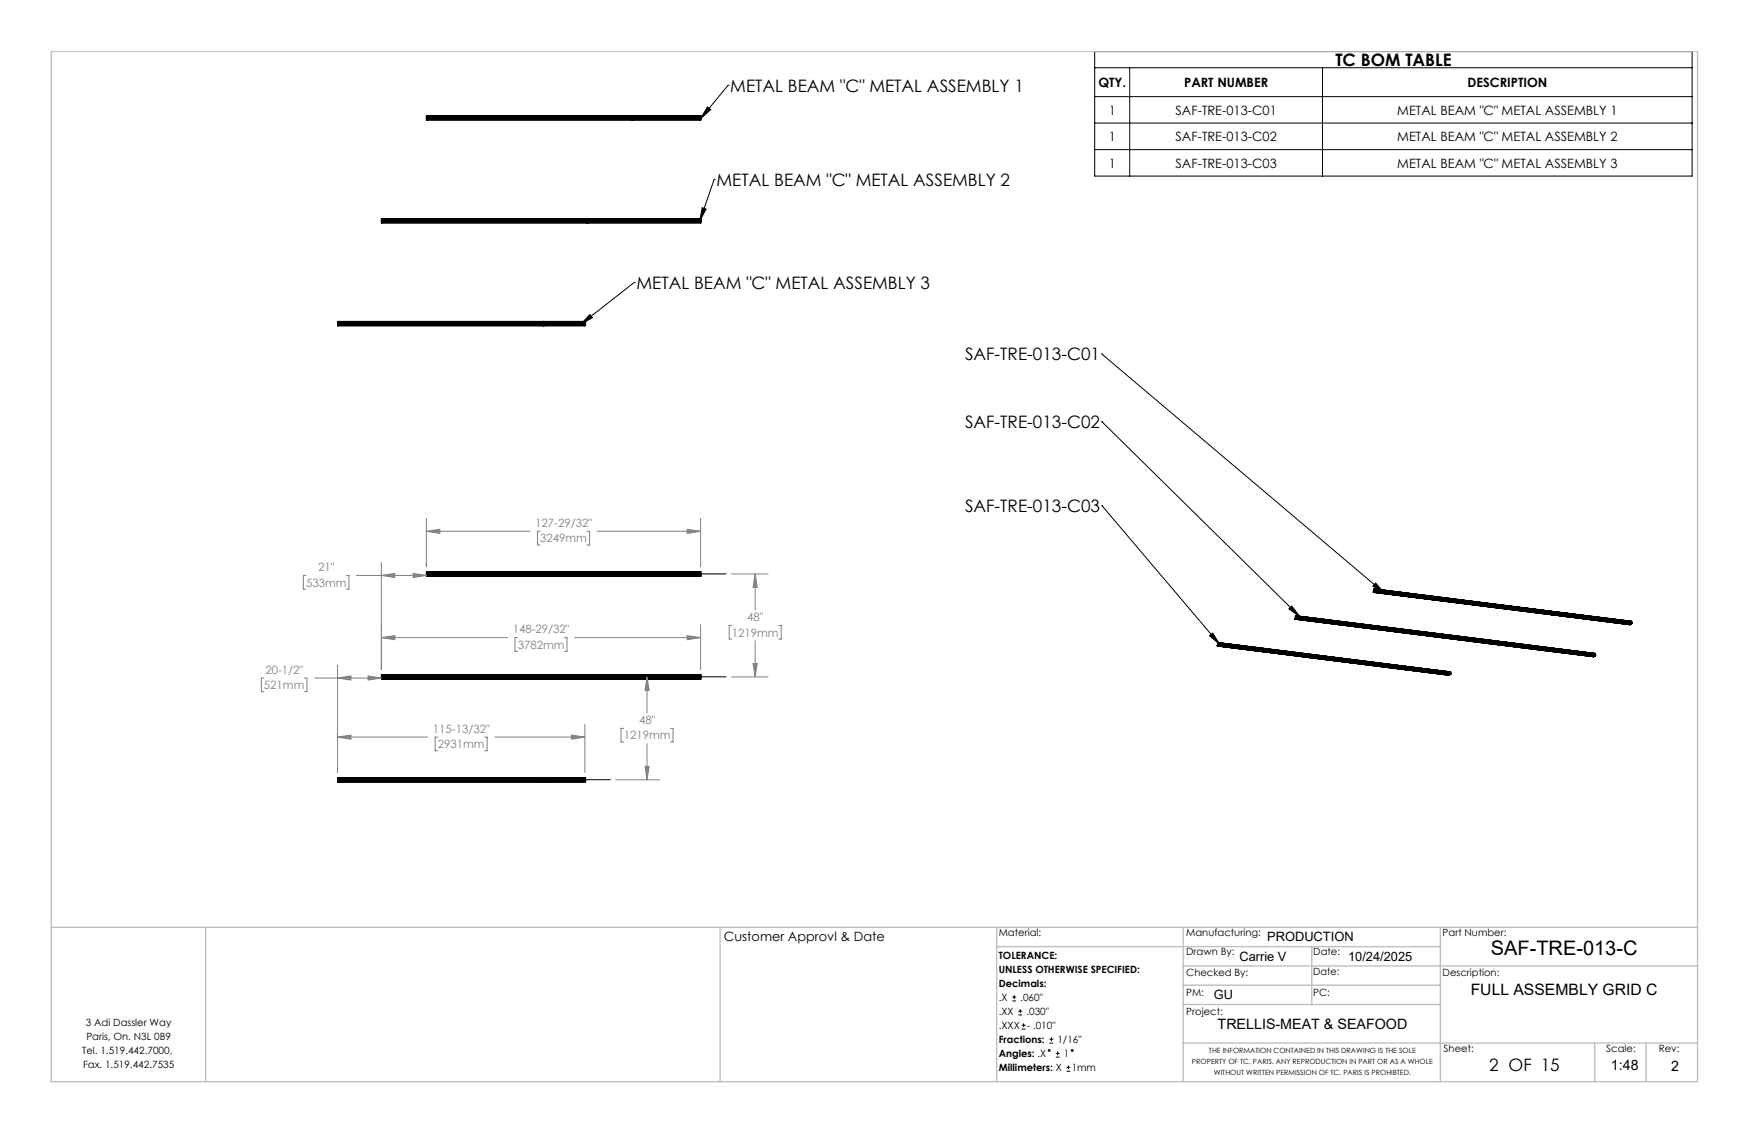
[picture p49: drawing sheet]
<svg xmlns="http://www.w3.org/2000/svg" width="432mm" height="279mm" viewBox="0 0 432 279" stroke-linecap="round" stroke-linejoin="round" font-family="sans-serif">
<defs><g id="words">
<text font-size="4.9" x="368.1" y="235.8">SAF-TRE-013-C</text>
<g font-size="4.2">
<text x="329.7" y="16.2">TC BOM TABLE</text>
<text x="180.3" y="22.7">METAL BEAM &quot;C&quot; METAL ASSEMBLY 1</text>
<text x="176.9" y="45.9">METAL BEAM &quot;C&quot; METAL ASSEMBLY 2</text>
<text x="157.2" y="71.4">METAL BEAM &quot;C&quot; METAL ASSEMBLY 3</text>
<text x="238.3" y="88.9">SAF-TRE-013-C01</text>
<text x="238.3" y="105.6">SAF-TRE-013-C02</text>
<text x="238.3" y="126.3">SAF-TRE-013-C03</text>
<text x="367.6" y="264.2">2 OF 15</text>
</g>
<text font-size="3.9" x="363.1" y="245.6">FULL ASSEMBLY GRID C</text>
<g font-size="3.5">
<text x="300.6" y="253.9">TRELLIS-MEAT &amp; SEAFOOD</text>
<text x="397.7" y="264.2">1:48</text>
<text x="412.6" y="264.3">2</text>
</g>
<g font-size="3.2">
<text x="271.2" y="21.4">QTY.</text>
<text x="292.3" y="21.4">PART NUMBER</text>
<text x="362.3" y="21.4">DESCRIPTION</text>
<text x="273.7" y="28.3">1</text>
<text x="290.2" y="28.3">SAF-TRE-013-C01</text>
<text x="345" y="28.3">METAL BEAM &quot;C&quot; METAL ASSEMBLY 1</text>
<text x="273.7" y="34.8">1</text>
<text x="290.2" y="34.8">SAF-TRE-013-C02</text>
<text x="345" y="34.8">METAL BEAM &quot;C&quot; METAL ASSEMBLY 2</text>
<text x="273.7" y="41.4">1</text>
<text x="290.2" y="41.4">SAF-TRE-013-C03</text>
<text x="345" y="41.4">METAL BEAM &quot;C&quot; METAL ASSEMBLY 3</text>
<text x="178.7" y="232.3">Customer Approvl &amp; Date</text>
<text x="312.9" y="232.3">PRODUCTION</text>
<text x="306" y="237.1">Carrie V</text>
<text x="332.8" y="237.1">10/24/2025</text>
<text x="299.7" y="246.6">GU</text>
</g>
<g font-size="2.8" fill="#808080">
<text x="132.1" y="130.1">127-29/32&quot;</text>
<text x="133.4" y="133.9">3249mm</text>
<text x="78.5" y="141">21&quot;</text>
<text x="75.6" y="144.8">533mm</text>
<text x="184.5" y="153.3">48&quot;</text>
<text x="126.6" y="156.3">148-29/32&quot;</text>
<text x="127.8" y="160.1">3782mm</text>
<text x="180.7" y="157.1">1219mm</text>
<text x="65.5" y="166.3">20-1/2&quot;</text>
<text x="65.2" y="170.1">521mm</text>
<text x="157.8" y="178.7">48&quot;</text>
<text x="106.9" y="180.9">115-13/32&quot;</text>
<text x="108.1" y="184.7">2931mm</text>
<text x="154" y="182.5">1219mm</text>
</g>
<g font-size="2.5">
<text x="246.6" y="231">Material:</text>
<text x="292.9" y="231">Manufacturing:</text>
<text x="356.2" y="231.1">Part Number:</text>
<text x="246.6" y="236.6">TOLERANCE:</text>
<text x="292.9" y="235.8">Drawn By:</text>
<text x="324.2" y="235.8">Date:</text>
<text x="246.6" y="240.1">UNLESS OTHERWISE SPECIFIED:</text>
<text x="246.6" y="243.6">Decimals:</text>
<text x="292.9" y="241">Checked By:</text>
<text x="292.9" y="245.7">PM:</text>
<text x="324.2" y="245.7">PC:</text>
<text x="324.2" y="240.7">Date:</text>
<text x="356.2" y="241">Description:</text>
<text x="246.6" y="247">.X</text>
<text x="246.6" y="250.5">.XX</text>
<text x="251.9" y="247">.060&quot;</text>
<text x="253.4" y="250.5">.030&quot;</text>
<text x="292.9" y="250.6">Project:</text>
<text x="21.2" y="253.2">3 Adi Dassler Way</text>
<text x="21.3" y="256.7">Paris, On. N3L 0B9</text>
<text x="246.6" y="257.4">Fractions:</text>
<text x="246.6" y="254">.XXX</text>
<text x="253.5" y="254">- .010&quot;</text>
<text x="261.1" y="257.4">1/16&quot;</text>
<text x="20.3" y="260.1">Tel. 1.519.442.7000,</text>
<text x="20.5" y="263.6">Fax. 1.519.442.7535</text>
<text x="246.6" y="260.9">Angles: .X</text>
<text x="262.6" y="260.9">1</text>
<text x="356.4" y="259.7">Sheet:</text>
<text x="396.6" y="259.7">Scale:</text>
<text x="409.5" y="259.7">Rev:</text>
<text x="246.6" y="264.4">Millimeters: X</text>
<text x="264.6" y="264.4">1mm</text>
</g>
<g font-size="1.8">
<text x="294.3" y="262.7">PROPERTY OF TC. PARIS. ANY REPRODUCTION IN PART OR AS A WHOLE</text>
<text x="298.5" y="259.9">THE INFORMATION CONTAINED IN THIS DRAWING IS THE SOLE</text>
<text x="299.7" y="265.4">WITHOUT WRITTEN PERMISSION OF TC. PARIS IS PROHIBTED.</text>
</g>
</g></defs>
<g fill="none" stroke="#000" stroke-width=".25">
<path d="M270.3 12.7h147.5v30.8h-147.5zM270.3 16.7h147.5M278.9 16.7v26.8M326.5 16.7v26.8M105.3 29.1l67.7 .1zM105.3 28.9h.1M105.3 29h.1M105.3 29.3h.1M105.3 28.5h.1M105.3 29.6h.1M105.3 28.5v1.1M105.3 28.9h67.7"/>
<path d="M105.3 29.3h67.7M105.3 29h67.7M105.3 28.5h67.7M105.3 29.6h67.7M154.4 28.9h.1M154.4 28.8h.1M154.4 29.3h.1M154.4 28.8h.2M154.4 29.3h.2M154.4 28.8v.1M154.6 28.9h.1M154.6 28.8v.1"/>
<path d="M154.6 28.8h.1M154.6 29.3h.1M154.6 28.8l-.2 .1M154.6 29.3h-.2M155.1 28.9h.1M155.1 28.8h.1M155.1 29.3h.1M155.1 28.8v.1M155.2 29.3h.1M155.2 28.8v.1M155.2 28.9h.1M155.2 28.8h.1"/>
<path d="M155.2 28.8l-.1 .1M155.2 29.3h-.1M156.1 28.9h.1M156.1 29h.1M156.1 29.1v.1M156.1 29.3h.1M156.1 28.5h.1M156.1 29.6h.1M156.1 28.5v1.1M157 28.8v.1M157 28.9h.1M157 29.3h.1"/>
<path d="M157 28.8h.1M157.1 28.8h.1M157.1 29.3h.1M157.1 28.8l-.1 .1M157.1 28.9h.1M157.1 29.3h-.1M157.6 28.9h.1M157.6 28.8h.1M157.6 29.3h.1M157.6 28.8v.1M157.7 28.9h.1M157.7 28.8v.1"/>
<path d="M157.7 28.8h.1M157.7 29.3h.1M157.7 28.8l-.1 .1M157.7 29.3h-.1M173 28.9h.1M173 29h.1M173 29.3h.1M173 28.5h.1M173 29.6h.1M173 28.5v1.1M174.7 26.4l.8 .7-2.5 2.2zM179.7 21.1h.1"/>
<path d="M179.7 21.1l-6.7 8.2M270.3 23.8h147.5M270.3 30.4h147.5M270.3 36.9h147.5M94.2 54.4h.1M94.2 54.5v.1M94.2 54.7h.1M94.2 54.3h.1M94.2 53.9h.1M94.2 55h.1M94.2 53.9v1.1M94.2 54.3h78.8"/>
<path d="M94.2 54.7h78.8M94.2 54.4h78.8M94.2 54.5h78.8M94.2 53.9h78.8M94.2 55h78.8M143.3 54.7h.1M143.3 54.3h.1M143.3 54.2h.1M143.4 54.3h.1M143.4 54.7h.1M143.4 54.2v.1M143.4 54.7h-.1"/>
<path d="M143.4 54.2l-.1 .1M144 54.7h.1M144 54.3h.1M144 54.2h.1M144.1 54.7h.1M144.1 54.2v.1M144.1 54.2h.1M144.1 54.7h-.1M144.1 54.2l-.1 .1M144.1 54.3h.1M145 54.4h.1M145 54.3h.1"/>
<path d="M145 54.7h.1M145 54.5v.1M145 53.9h.1M145 55h.1M145 53.9v1.1M145.8 54.2l.1 .1M145.8 54.3h.1M145.8 54.7h.1M145.8 54.2h.1M145.8 54.3h.2M145.9 54.2h.1M145.9 54.7h.1"/>
<path d="M146.5 54.7h.1M146.5 54.3h.1M146.5 54.2h.1M146.6 54.7h.1M146.6 54.2v.1M146.6 54.3h.1M146.6 54.7h-.1M146.6 54.2l-.1 .1M173 54.4h.1M173 54.3h.1M173 54.7h.1M173 54.5v.1"/>
<path d="M173 53.9h.1M173 55h.1M173 53.9v1.1M173.4 51.3l.9 .3-1.5 3zM176.3 44.3h.1M176.3 44.3l-3.5 10.3M83.3 79.9l61.1 .1zM83.3 79.7h.1M83.3 79.8h.1M83.3 79.3h.1M83.3 79.3v1.1M83.3 79.7h61.1"/>
<path d="M83.3 79.8h61.1M83.3 79.3h61.1M132.5 79.6v.1M132.5 79.6h.1M132.5 79.7h.1M132.6 79.6v.1M132.6 79.6l-.1 .1M132.6 79.7h.1M133.1 79.6h.1M133.1 79.6v.1M133.1 79.7h.1M133.2 79.7h.1"/>
<path d="M133.2 79.6v.1M133.2 79.6h.1M133.2 79.6l-.1 .1M134.1 79.7h.1M134.1 79.8h.1M134.1 79.9v.1M134.1 79.3h.1M134.1 79.3v1.1M135 79.6v.1M135 79.7h.1M135 79.6h.1M135.1 79.7h.1"/>
<path d="M135.1 79.6h.1M135.1 79.6l-.1 .1M135.6 79.6l.1 .1M135.6 79.6h.1M135.7 79.7h.1M135.7 79.6h.1M135.7 79.6l.1 .1M135.7 79.6v.1M135.8 79.7h.1M144.4 79.7h.1M144.4 79.8h.1M144.4 79.3h.1"/>
<path d="M144.4 79.3v1.1M145.6 77.6l.7 .8-3 1.7zM156.6 69.7h.1M156.6 69.7l-13.3 10.4M83.3 80.1h.1M83.3 80.4h.1M83.3 80.1h61.1M83.3 80.4h61.1M132.5 80.1h.1M132.6 80.1h.1M132.6 80.1h-.1M133.1 80.1h.1"/>
<path d="M133.2 80.1h.1M133.2 80.1h-.1M134.1 80.1h.1M134.1 80.4h.1M135 80.1h.1M135.1 80.1h.1M135.1 80.1h-.1M135.6 80.1h.1M135.6 80.1h.2M135.7 80.1h.1M135.8 80.1h.1M135.8 80.1h-.1"/>
<path d="M144.4 80.1h.1M144.4 80.4h.1M272 87.4h.1M272 87.4l69.8 59M272 104.1h.1M272 104.1l48.9 48.1M272 124.8h.1M272 124.8l29.2 34.3M105.3 141.8h.1M105.3 141.5h.1M105.3 141.6h.1M105.3 141.9h.1"/>
<path d="M105.3 141.1h.1M105.3 142.2h.1M105.3 141.5h67.7M105.3 141.9h67.7M105.3 141.6h67.7M105.3 141.8h67.7M105.3 141.1h67.7M105.3 142.2h67.7M105.3 141.1v1.1M154.4 141.5h.1M154.4 141.4h.1M154.4 141.9h.1"/>
<path d="M154.4 141.5h.2M154.4 141.4h.2M154.4 141.9h.2M154.4 141.4v.1M154.6 141.5h.1M154.5 141.9h.1M154.6 141.4h.1M154.6 141.9h.1M154.6 141.4l-.2 .1M154.6 141.9h-.2M155.1 141.5h.1M155.1 141.4h.1"/>
<path d="M155.1 141.9h.1M155.1 141.4v.1M155.2 141.5h.1M155.2 141.9h.1M155.2 141.4h.1M155.2 141.4l-.1 .1M156.1 141.5h.1M156.1 141.6h.1M156.1 141.8h.1M156.1 141.9h.1M156.1 141.1h.1M156.1 142.2h.1"/>
<path d="M156.1 141.1v1.1M157 141.4v.1M157 141.5h.1M157 141.9h.1M157 141.4h.1M157.1 141.4v.1M157.1 141.4h.1M157.1 141.9h.1M157.1 141.4l-.1 .1M157.1 141.5h.1M157.1 141.9h-.1M157.6 141.5h.1"/>
<path d="M157.6 141.4h.1M157.6 141.9h.1M157.6 141.4v.1M157.7 141.9h.1M157.7 141.5h.1M157.7 141.4h.1M157.7 141.4l-.1 .1M157.7 141.9h-.1M173 141.5h.1M173 141.6h.1M173 141.8h.1M173 141.9h.1"/>
<path d="M173 141.1h.1M173 142.2h.1M173 141.1v1.1M298.6 156.9l.8-.7 1.8 2.9zM300.5 159.3h.1M300.5 159.4h.1M300.5 159.3l57.1 7.2M300.5 159.5l57.1 7.1M300.5 159.3l47.6 6M300.5 159.4l47.6 6M300.6 159.3l.2-.1zM300.6 159.4h.2z"/>
<path d="M300.6 158.8h.1M300.6 159h.1M300.6 159.3h.1M300.6 159.3h.2M300.6 159.4h.1M300.6 158.8l47.6 5.9M300.6 159l47.6 6M300.6 159.3l-.1 .1M300.6 158.8l.1 .4M300.7 159.2h.1M300.7 159.2l47.5 6M300.7 159.2l-.2 .1"/>
<path d="M300.7 158.7h.1M300.7 158.7l57.2 7.1M300.7 158.7v.1M300.7 158.6h.1M300.7 158.6l.1 .1M300.8 158.6l57.1 7.2M300.8 158.6h.1M318.2 150.3l.7-.7 2 2.6zM319.7 152.7h.1M319.7 152.8h.1M319.7 152.7l73.7 9.3M319.7 152.8l73.7 9.3"/>
<path d="M319.8 152.7l-.1 .1M319.8 152.1h.1M319.8 152.4h.1M319.8 152.5h.1M319.8 152.4l47.5 6M319.8 152.5l47.5 6M319.8 152.5l-.1 .2M319.8 152.1l47.5 6M319.8 152.1v.3M319.8 152h.1M319.8 152l47.6 6M319.8 152v.1"/>
<path d="M319.8 152.4v.2M319.9 152.6h.1zM319.9 152.6h.1M319.9 152h.1M319.9 152.8h.1M319.9 152l47.6 5.9M319.9 152v.1M319.9 152.7l.1 .1M320 152.8h.1M339.1 146h.1M339.1 146.1h.1M339.1 146.2h.1"/>
<path d="M339.1 146.2l63.2 7.9M339.1 146.1l63.2 7.9M339.1 146.2l47.5 6M339.1 146l47.5 6M339.1 146v.1M339.1 146.1l.2 .1zM339.1 146h.2zM339.1 146.1v.1M339.2 145.5h.1M339.2 145.8h.1M339.2 145.9h.1M339.2 145.5l63.3 7.9"/>
<path d="M339.2 145.8l63.2 7.9M339.2 145.9l47.5 6M339.2 145.9l-.1 .1M339.2 145.5v.3M339.2 146h.1M339.2 145.5l63.4 7.9M339.2 145.8v.1M339.3 145.4h.1M339.3 145.4l63.3 7.9M339.3 145.4v.1M339.3 145.3l47.5 6M339.6 143.9l2.2 2.5-2.9-1.7z"/>
<path d="M365.5 158.2v.1M365.8 158.2h.1M365.8 158.3h.1M365.8 158.3v.1M365.8 158.2l.1 .1M365.8 158.3v.1zM365.9 158.3h.1M366.4 158.3v.1M366.4 158.4h.1M366.4 158.3h.1M366.4 158.3l.1 .1M366.5 158.4h.1"/>
<path d="M367.2 158.6h.1M367.2 158.7h.1M367.2 158.8h.1M367.2 158.7l26.2 3.3M367.2 158.8l26.2 3.3M367.2 158.6v.1M367.3 158.7l-.1 .1M367.3 158.1h.1M367.3 158.4h.1M367.3 158.5h.1M367.3 158.1l26.2 3.3M367.3 158.4l26.2 3.3"/>
<path d="M367.3 158.5l26.2 3.4M367.3 158.5l-.1 .1M367.3 158.1v.4M367.3 158h.1M367.3 158v.1M367.3 158.4v.1M367.4 158h.1M367.4 158l26.2 3.3M368.1 158.5h.1M368.1 158.5l.1 .1zM368.1 158.5l.1 .1M368.1 158.6h.1"/>
<path d="M368.2 158.5h.1M368.2 158.5l-.1 .1M368.2 158.6h.1M368.2 158.5v.1M368.7 158.6l.1 .1M368.7 158.7h.1M368.7 158.6h.1M368.8 158.6h.1M368.7 158.6v.1M368.8 158.6v.1M368.8 158.7h.1M369.1 158.6v.2"/>
<path d="M385 151.6v.1M385.1 151.6l.1 .1M385.1 151.7h.1M385.1 151.6v.1M385.2 151.7h.1M385.2 151.6h.1M385.2 151.6v.1M385.7 151.8h.1M385.7 151.7l.1 .1zM385.8 151.7h.1M385.8 151.7v.1M385.8 151.7l-.1 .1"/>
<path d="M385.8 151.8h.1M386.6 152h.1M386.6 152.1h.1M386.6 152.2h.1M386.6 152.2l15.7 2M386.6 152v.1M386.6 152.1v.1M386.7 151.5l15.8 2-.1 .2M386.7 151.5h.1M386.7 151.8h.1M386.7 151.9h.1M386.7 151.9l15.8 2"/>
<path d="M386.7 151.5v.4M386.7 151.9l-.1 .1M386.7 151.4h.1M386.7 151.8v.1M386.7 151.4v.1M386.8 151.4h.1M386.8 151.3h.1M386.8 151.3v.1M387.5 151.9h.1M387.6 152h.1M387.5 152h.1M387.5 151.9l.1 .1"/>
<path d="M387.5 151.9v.1M387.6 151.9h.1M387.6 151.9h-.1M387.6 151.9v.1M387.6 151.9l-.1 .1M388.1 152v.1M388.1 152h.1M388.1 152l.1 .1M388.2 152h.1M388.1 152l.1 .1zM388.1 152.1h.1M388.2 152h-.1"/>
<path d="M388.2 152v.1M388.2 152.1h.1M388.4 152v.2M402.3 154.2h.1M402.3 154.1h.1M402.3 154h.1M402.3 154v.1M402.4 154v.1M402.4 153.7h.1M402.4 154.1l-.1 .1M402.5 153.7h.1M402.5 153.5h.1"/>
<path d="M402.5 153.6h.1M402.5 153.9h.1M402.5 154h.1M402.5 153.5v.5M402.5 153.9l-.2 .1M402.5 153.4h.1M402.5 153.4v.1M402.5 153.4l.1 .1M402.6 153.4h.1M402.6 154h.1M402.6 153.5h.1M402.6 153.4l-.1 .6"/>
<path d="M402.6 153.5l-.1 .1M402.6 154h-.1M402.6 153.6h.1M402.6 153.9h.1M402.6 153.8h.1M402.6 153.7h.1M402.6 153.3h.1M402.6 153.3v.1M402.6 153.3v.7M402.7 153.7h.1M402.7 153.8h.1M402.7 153.7l-.1 .1"/>
<path d="M402.7 153.8l-.1 .1M402.7 153.8l-.4 .4M94.2 167h.1M94.2 167.2h.1M94.2 167.3h.1M94.2 166.9h.1M94.2 166.5h.1M94.2 167.6h.1M94.2 166.9h78.8M94.2 167.3h78.8M94.2 167h78.8M94.2 167.2h78.8"/>
<path d="M94.2 166.5h78.8M94.2 167.6h78.8M94.2 166.5v1.1M143.3 167.3h.1M143.3 166.9h.1M143.3 166.8h.1M143.3 166.8v.1M143.4 166.9h.1M143.4 167.3h.1M143.4 166.8h.1M143.4 167.3h-.1M143.4 166.8l-.1 .1"/>
<path d="M144 167.3h.1M144 166.9h.1M144 166.8h.1M144 166.8v.1M144.1 167.3h.1M144.1 166.9h.1M144.1 166.8h.1M144.1 167.3h-.1M144.1 166.8l-.1 .1M145 167h.1M145 166.9h.1M145 167.3h.1"/>
<path d="M145 167.2h.1M145 166.5h.1M145 167.6h.1M145 166.5v1.1M145.8 166.8l.1 .1M145.8 166.9h.1M145.8 167.3h.1M145.8 166.8h.1M145.8 166.9h.2M145.9 166.8h.1M145.9 167.3h.1M145.9 166.8l.1 .1"/>
<path d="M145.9 166.9h.1M145.9 166.8v.1M146.5 167.3h.1M146.5 166.9h.1M146.5 166.8h.1M146.5 166.8v.1M146.6 166.9h.1M146.6 167.3h.1M146.6 166.8h.1M146.6 167.3h-.1M146.6 166.8l-.1 .1M173 167h.1"/>
<path d="M173 166.9h.1M173 167.3h.1M173 167.2h.1M173 166.5h.1M173 167.6h.1M173 166.5v1.1M346.4 164.8v.2M346.6 164.9h.1M346.6 164.9l.1 .1M346.6 164.9v.1M346.7 164.9h.1M346.6 164.9l.1 .1z"/>
<path d="M346.6 165h.1M346.7 164.9h-.1M346.7 165h.1M346.7 164.9v.1M347.2 165h.1M347.2 165v.1M347.2 165l.1 .1M347.3 165h.1M347.3 164.9v.1M347.3 165.1h.1M348.1 165.3h.1M348.1 165.4h.1"/>
<path d="M348.1 165.5h.1M348.1 165.3l9.5 1.2M348.1 165.5l9.5 1.2M348.1 165.4v.1M348.2 164.7h.1M348.2 165h.1M348.2 165l9.6 1.2M348.2 165.3l-.1 .1M348.2 164.7l9.6 1.2M348.2 164.7v.5M348.2 165.2h.1M348.2 165.2l9.6 1.2"/>
<path d="M348.2 165.2l-.1 .1M348.2 165v.2M348.3 164.6h.1M348.3 164.7h.1M348.3 164.7l9.6 1.2M348.3 164.6v.1M349 165.2h.1M349.1 165.2h.1M349 165.2l.1 .1M349 165.2v.1M349 165.3h.1M349.1 165.2l-.1 .1"/>
<path d="M349.1 165.3h.1M349.6 165.2h.1M349.6 165.2v.1M349.6 165.2l.1 .1M349.6 165.3h.1M349.6 165.3h.1zM349.7 165.3h.1M350 165.2v.2M357.6 166.7h.1M357.6 166.5h.1M357.7 166.5h.1M357.8 166.2h.1"/>
<path d="M357.8 165.9h.1M357.8 165.9v.1M357.8 166h.1M357.8 166.4h.1M357.8 166.5h.1M357.8 165.9l.1 .1M357.8 166.5l-.2 .1M357.8 166.4l-.2 .1M357.8 165.9v.6M357.9 165.9h.1M357.9 165.8h.1M357.9 166.1h.1"/>
<path d="M357.9 166.4h.1M357.9 166.3h.1M357.9 166.2h.1M357.9 166h-.1M357.9 166.4l-.1 .1M357.9 165.8l-.1 .2M357.9 165.8v.6M358 166.3h.1M358 166.2h.1M358 166.2l-.1 .1M358 166.3l-.1 .1M358 166.3l-.4 .4"/>
<path d="M393.4 162.1h.1M393.4 162h.1M393.5 161.7h.1M393.5 161.4h.1M393.5 161.5h.1M393.5 161.9h.1M393.5 162h.1M393.5 161.4v.3M393.5 161.9v.1M393.5 161.9l-.1 .1M393.5 161.5v.4M393.5 161.9l-.1 .2"/>
<path d="M393.6 161.3h.1M393.6 161.4h.1M393.6 161.9h.1M393.6 161.5h.1M393.6 161.6h.1M393.6 161.4v.5M393.6 161.4l-.1 .1M393.6 161.9h-.1M393.6 161.7h.1M393.6 161.8v.1M393.6 161.3v.2M393.6 161.7v.2"/>
<path d="M393.7 161.7h.1M393.7 161.6h.1M393.7 161.6l-.1 .1M393.7 161.7l-.1 .2M393.7 161.8l-.3 .3M83.3 192.3h.1M83.3 192.6h.1M83.3 192.4h.1M83.3 192.7h.1M83.3 193h.1M83.3 191.9h.1M83.3 192.3h61.1"/>
<path d="M83.3 192.7h61.1M83.3 192.4h61.1M83.3 192.6h61.1M83.3 191.9h61.1M83.3 193h61.1M83.3 191.9v1.1M132.5 192.3h.1M132.5 192.7h.1M132.5 192.2h.1M132.5 192.2v.1M132.6 192.7h.1M132.6 192.2l-.1 .1"/>
<path d="M132.6 192.7h-.1M132.6 192.3h.1M133.1 192.7h.1M133.1 192.3h.1M133.1 192.2h.1M133.1 192.2v.1M133.2 192.7h.1M133.2 192.3h.1M133.2 192.2h.1M133.2 192.2l-.1 .1M133.2 192.7h-.1M134.1 192.3h.1"/>
<path d="M134.1 192.4h.1M134.1 192.6h.1M134.1 192.7h.1M134.1 191.9h.1M134.1 193h.1M134.1 191.9v1.1M135 192.2v.1M135 192.3h.1M135 192.2h.1M135 192.7h.1M135.1 192.3h.1M135.1 192.2h.1"/>
<path d="M135.1 192.7h.1M135.1 192.2l-.1 .1M135.1 192.7h-.1M135.1 192.2v.1M135.6 192.3h.1M135.6 192.7h.1M135.6 192.2h.1M135.6 192.2v.1M135.7 192.3h.1M135.7 192.2h.1M135.7 192.7h.1M135.7 192.2l-.1 .1"/>
<path d="M135.7 192.2v.1M135.8 192.3h.1M135.8 192.7h.1M144.4 192.3h.1M144.4 192.4h.1M144.4 192.6h.1M144.4 192.7h.1M144.4 191.9h.1M144.4 193h.1M144.4 191.9v1.1M249.9 247.1h1M249.9 246.1h1"/>
<path d="M250.4 245.6v1M251.4 250.5h1M251.4 249.6h1M251.9 249.1v.9M252.2 254h1M252.2 253h1M252.7 252.6v.9M259.1 257.5h.9M259.1 256.5h.9M259.6 256v1M260.7 260h.9M261.1 259.5v1"/>
<path d="M260.7 260.9h.9M263.3 264.4h.9M263.3 263.5h.9M263.8 263v.9"/>
<circle cx="105.4" cy="29.4" r=".08"/>
<circle cx="94.4" cy="54.8" r=".08"/>
<circle cx="83.4" cy="80.2" r=".08"/>
<circle cx="105.4" cy="142" r=".08"/>
<circle cx="94.4" cy="167.4" r=".08"/>
<circle cx="83.4" cy="192.8" r=".09"/>
<circle cx="259.1" cy="259.3" r=".23"/>
<circle cx="264.7" cy="259.3" r=".23"/>
</g>
<g fill="none" stroke="#808080" stroke-width=".25">
<path d="M94.2 138.9v26.4M105.3 131.1l3.3-.5v1.1zM105.3 131.1h25.5M105.3 128v11.9M133.3 131.1h-.6v3.4h.6M144.9 131.1h.7v3.4h-.7M147.4 131.1h25.6M169.7 130.6l3.3 .5-3.3 .6zM173 128v11.9M75.5 142h-.6v3.4h.6M85.5 142h.6v3.4h-.6M88 142h17.3"/>
<path d="M94.2 157.4l3.3-.5v1zM94.2 142l3.3-.5v1.1zM94.2 157.4h31.1M102 141.5l3.3 .5-3.3 .6zM127.8 157.4h-.7v3.4h.7M139.3 157.4h.7v3.4h-.7M141.9 157.4h31.1M169.7 156.9l3.3 .5-3.3 .5zM173 154.2v11.1M180.6 141.7h9M180.7 154.4h-.7v3.3h.7M186.4 141.7l.5 3.3h-1z"/>
<path d="M186.4 141.7v8.9M186.4 158.2v8.9M192.2 154.4h.7v3.3h-.7M65.2 167.4h-.7v3.3h.7M75.1 167.4h.7v3.3h-.7M77.6 167.4h16.6M83.3 167.4l3.3-.6v1.1zM83.3 164.2v26.5M90.9 166.8l3.3 .6-3.3 .5zM144.4 178.8v11.9M154 179.8h-.7v3.3h.7M159.7 167.1l.6 3.3h-1.1z"/>
<path d="M159.7 167.1v8.9M165.5 179.8h.7v3.3h-.7M180.6 167.1h9M185.9 163.8h1l-.5 3.3zM83.3 181.9l3.3-.5v1.1zM83.3 181.9h22.3M108.1 181.9h-.7v3.4h.7M119.6 181.9h.7v3.4h-.7M122.1 181.9h22.3M141.1 181.4l3.3 .5-3.3 .6zM152 192.5h10.9M159.2 189.2h1.1l-.6 3.3z"/>
<path d="M159.7 183.6v8.9"/>
</g>
<path d="M179.3 141.7h-29.5" fill="none" stroke="#000" stroke-width=".25" stroke-dasharray="15.2 1.3 1.3 1.3" stroke-dashoffset="2.4" stroke-linecap="butt"/>
<path d="M179.3 167.1h-40.7" fill="none" stroke="#000" stroke-width=".25" stroke-dasharray="15.2 1.3 1.3 1.3" stroke-dashoffset="6.3" stroke-linecap="butt"/>
<path d="M150.8 192.5h-23" fill="none" stroke="#000" stroke-width=".25" stroke-dasharray="15.2 1.3 1.3 1.3" stroke-dashoffset="5.7" stroke-linecap="butt"/>
<path d="M12.7 12.7h406.4" fill="none" stroke="#c0c0c0" stroke-width=".25"/>
<g fill="none" stroke="#c0c0c0" stroke-width=".35">
<path d="M12.7 12.7v254.3h406.4v-254.3M12.7 228.9h406.4M50.8 228.9v38.1M177.8 228.9v38.1M246.1 233.6h109.5M246.1 228.9v38.1M292.1 238.4h127M292.1 228.9v38.1M323.8 233.6v14.3M355.6 228.9v38.1M292.1 257.5h127M292.1 243.2h63.5"/>
<path d="M292.1 247.9h63.5M393.7 257.5v9.5M406.4 257.5v9.5"/>
</g>
<path d="M298.6 156.9l.8-.7 1.8 2.9zM318.2 150.3l.7-.7 2 2.6zM339.6 143.9l2.2 2.5-2.9-1.7zM174.7 26.4l.8 .7-2.5 2.2zM173.4 51.3l.9 .3-1.5 3zM145.6 77.6l.7 .8-3 1.7z" fill="#000"/>
<path d="M105.3 131.1l3.3-.5v1.1zM169.7 130.6l3.3 .5-3.3 .6zM94.2 157.4l3.3-.5v1zM169.7 156.9l3.3 .5-3.3 .5zM83.3 181.9l3.3-.5v1.1zM141.1 181.4l3.3 .5-3.3 .6zM102 141.5l3.3 .5-3.3 .6zM94.2 142l3.3-.5v1.1zM83.3 167.4l3.3-.6v1.1zM90.9 166.8l3.3 .6-3.3 .5zM186.4 141.7l.5 3.3h-1zM185.9 163.8h1l-.5 3.3zM159.7 167.1l.6 3.3h-1.1zM159.2 189.2h1.1l-.6 3.3z" fill="#808080"/>
<use href="#words"/>
</svg>
